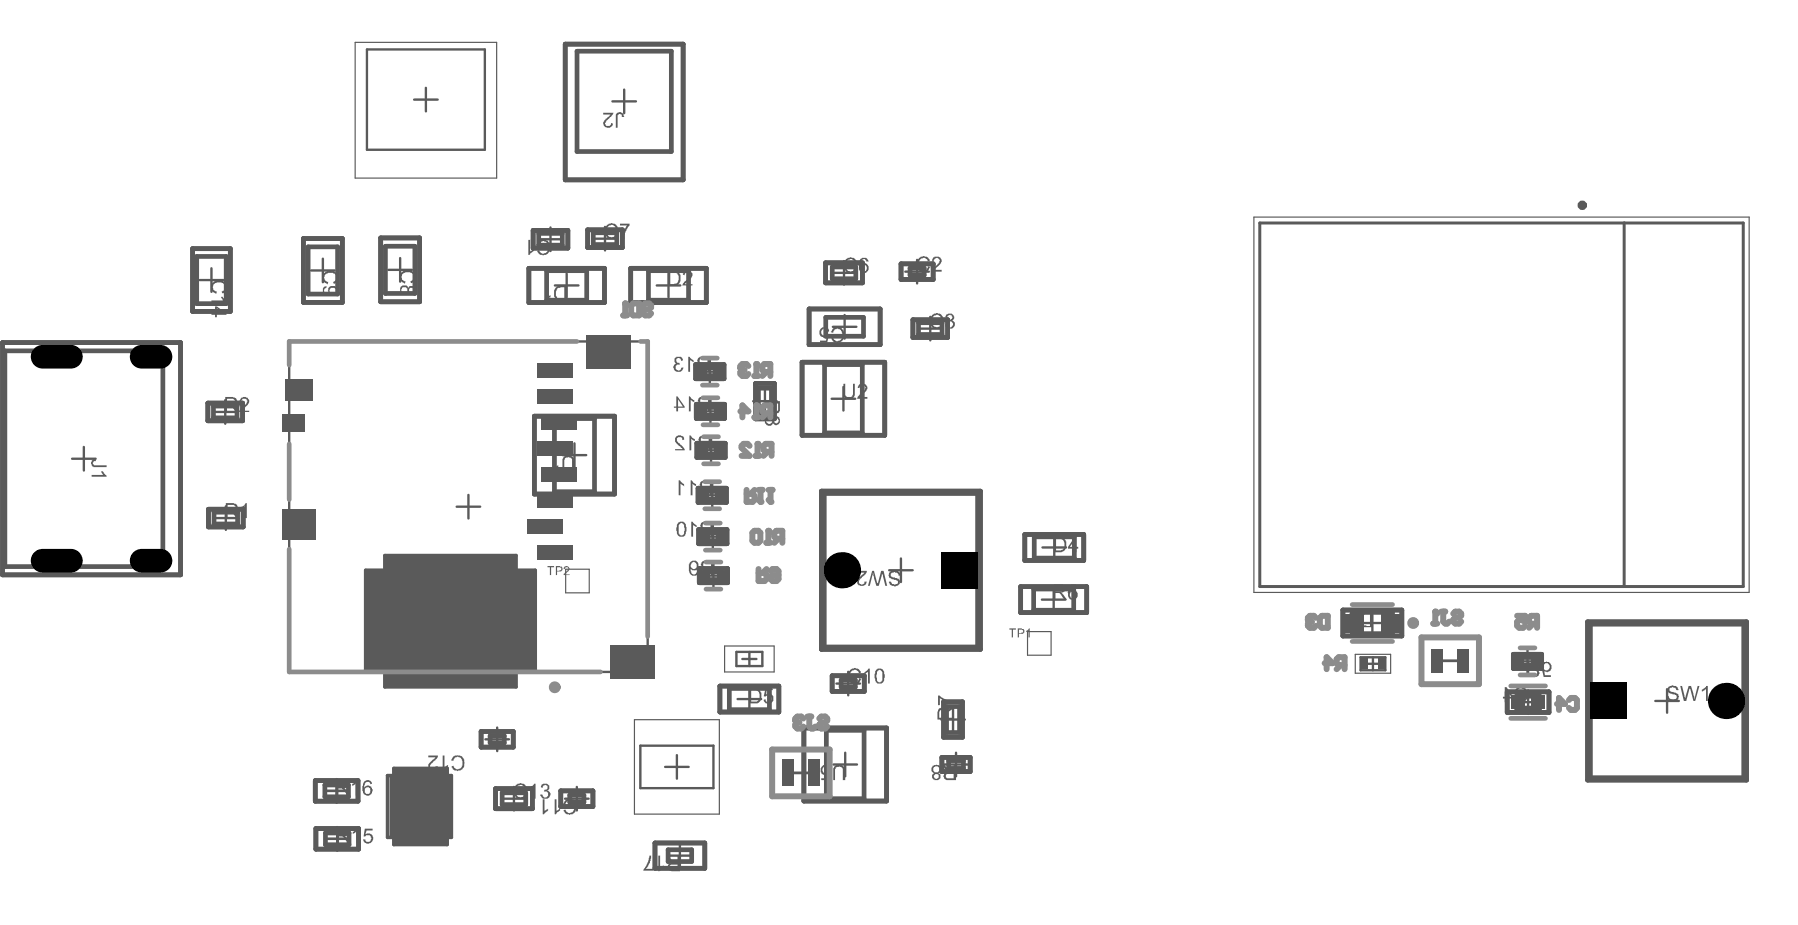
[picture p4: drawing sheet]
<svg xmlns="http://www.w3.org/2000/svg" width="254mm" height="131mm" viewBox="0 0 254 131" stroke-linecap="round" stroke-linejoin="round" font-family="sans-serif">
<g fill="none" stroke="#5a5a5a" stroke-width=".33">
<path d="M40.8 48.2h50.6v46.6h-50.6zM98.5 52.4h3.3M98.6 58h3.3M100.1 50.8v3.3M100.2 56.4v3.3M64.4 71.5h3.3M66.1 69.8v3.4M98.6 63.5h3.4M98.8 69.9h3.3M98.9 75.7h3.3M100.3 61.9v3.3M100.5 68.2v3.4"/>
<path d="M100.6 74.1v3.3M100.6 79.6v3.3M99 81.2h3.3M191.9 87.9h3.4M191.9 92.8h3.5v1.8h-3.5zM192.8 93.7h1.8M193.6 86.2v3.4M193.7 92.8v1.8M213.8 93.3h3.4M213.9 99.1h3.3M215.5 91.7v3.3M215.6 97.4v3.3"/>
</g>
<g fill="none" stroke="#5a5a5a" stroke-width=".66">
<path d="M98.1 51.4h4v2h-4zM98.2 57h4v2h-4zM99.1 51.9h2.1v1.1h-2.1zM99.2 57.5h2.1v1.1h-2.1zM98.3 62.5h4v2h-4zM98.5 68.9h4v2h-4zM98.6 74.7h4v2h-4zM99.3 63h2.1v1.1h-2.1zM99.4 69.3h2.1v1.1h-2.1zM99.5 75.2h2.1v1.1h-2.1zM98.6 80.2h4v2h-4zM99.6 80.7h2.1v1.1h-2.1z"/>
<path d="M189.4 86.1h8.4v3.6h-8.4zM190.8 86.4h5.6v3h-5.6zM212.6 97.6h5.9v2.9h-5.9zM213.5 92.3h4v2h-4zM213.9 98.2h3.3v1.7h-3.3zM214.4 92.8h2.1v1.1h-2.1z"/>
</g>
<path d="M191.2 92.3h5v2.7h-5z" fill="none" stroke="#5a5a5a" stroke-width=".17"/>
<g fill="#5a5a5a">
<path d="M97.2 55.9h.1l.2 .4 .3 .1h.1v.4l-.5-.4v1.6h-.2z"/>
<path d="M97.5 73.6h.2l.2 .4 .4 .1v.3h-.1l-.4-.4v1.7h-.3z"/>
<path d="M97.4 67.8h.2l.2 .3 .4 .2v.3l-.5-.3v1.6h-.3z"/>
<path d="M95.7 67.8h.2l.4 .4 .2 .1v.3l-.5-.3v1.6h-.3z"/>
<path d="M97.3 61.4l.2 .1 .1 .3 .4 .1v.4l-.5-.4v1.6h-.2z"/>
<path d="M95.5 61.5l.2-.1h.4v.1a.37 .37 0 0 1 .4 .1 .37 .37 0 0 1 0 .4h.1l-.3 .1a.38 .38 0 0 0-.5-.4 .38 .38 0 0 0-.2 .6l.1 .2a1.89 1.89 0 0 1 .9 1h-1.4v-.1h1.1l-.3-.4a1.11 1.11 0 0 1-.8-1.2z"/>
<path d="M97.1 50.3h.2l.2 .4 .4 .2v.2h-.1l-.5-.3v1.7h-.2z"/>
<path d="M95.4 50.3h.3a.34 .34 0 0 1 .6 .3v.3h-.2a.37 .37 0 0 0-.1-.3 .37 .37 0 0 0-.4-.1v.1a.31 .31 0 0 0-.2 .4 .31 .31 0 0 0 .3 .2l.2 .2a.43 .43 0 0 0-.6 .3 .43 .43 0 0 0 .4 .6 .43 .43 0 0 0 .5-.4h.2a.74 .74 0 0 1-.6 .6 .74 .74 0 0 1-.7-.4v-.1a.59 .59 0 0 1 .3-.7 .47 .47 0 0 1-.3-.4 .47 .47 0 0 1 .3-.5z"/>
<path d="M190.5 86.5a.68 .68 0 0 1 1 .5h-.3v-.1a.39 .39 0 0 0-.4-.3 .39 .39 0 0 0-.3 .4l.1 .2 .4 .1v.3v-.1h-.2a.45 .45 0 0 0-.4 .6 .45 .45 0 0 0 .7 .2l.1-.4 .3 .2a.68 .68 0 0 1-1 .4 .68 .68 0 0 1-.2-1l.3-.1-.2-.2a.38 .38 0 0 1-.2-.3 .38 .38 0 0 1 .3-.3z"/>
<path d="M214 97.1l.1-.1a1 1 0 0 1 1.4 .6 1.22 1.22 0 0 1-.4 1.4h-.1a.83 .83 0 0 1-1.3-.5l-.1-.1 .4-.1a.44 .44 0 0 0 .4 .5 .66 .66 0 0 0 .8-.7v-.1a.71 .71 0 0 0-.2-.7 .71 .71 0 0 0-.8-.1l-.2 .4h-.3v-.2z"/>
<path d="M217.7 93.5l.2-.1a.75 .75 0 0 1 .9 .4 .75 .75 0 0 1-.3 1l-.3 .1-.3-.2v.6h.9v.2h-1l-.3-1.1 .3-.1a.46 .46 0 0 0 .7 .2 .46 .46 0 0 0-.1-.7 .37 .37 0 0 0-.4-.2 .37 .37 0 0 0-.2 .4h-.3v-.2z"/>
<path d="M77.2 79.9h1v.1h-.5v1.1h-.1v-1.1h-.4z"/>
<path d="M79.6 80h.1a.4 .4 0 0 1 .5 0 .4 .4 0 0 1 .1 .5l-.6 .6h.7h-.9v-.1l.4-.4a.25 .25 0 0 0 .3-.3 .25 .25 0 0 0-.3-.2 .25 .25 0 0 0-.2 .2h-.2z"/>
<path d="M142.4 88.7h.9v.1h-.4v1.1h-.2v-1.1h-.3z"/>
<path d="M144.8 89l.5-.3v1.2h-.2v-.9l-.3 .2z"/>
<path d="M98.9 56.3l1-.1v.7h-.6a.37 .37 0 0 1-.5-.1 .37 .37 0 0 1 .1-.5zM98.6 56.1a.65 .65 0 0 0 .4 1l-.1 .1-.6 .8h.3l.8-.9h.5v.9h.3v-2.1h-1.2z"/>
<path d="M95.7 56.4l.6 1h-.6zM95.4 55.9v1.5h-.3v.1h.3v.5h.3v-.5h.9v-.1l-1-1.5z"/>
<path d="M99.3 73.9h.9v.6h-.7a.45 .45 0 0 1-.4-.5zM99 73.7l-.1 .3a.51 .51 0 0 0 0 .5 .51 .51 0 0 0 .5 .2l-.8 1h.4l.6-.9h.6v.9h.4v-2.1h-1.4z"/>
<path d="M95.9 73.9h.1a.39 .39 0 0 1 .4 .1 .39 .39 0 0 1 .1 .4l.1 .1-.1 .5a.4 .4 0 0 1-.2 .5 .4 .4 0 0 1-.5-.1l-.1-.1v-1.2zM95.7 73.7l-.1 .2a1.72 1.72 0 0 0 .1 1.7 .62 .62 0 0 0 .8 .1 .62 .62 0 0 0 .3-.6 1.24 1.24 0 0 0-.3-1.4l-.1-.1z"/>
<path d="M99.1 68.1l1-.1v.7h-.6a.37 .37 0 0 1-.4-.1 .37 .37 0 0 1 0-.5zM98.9 67.9a.65 .65 0 0 0 .4 1.1h-.2l-.6 .9h.4l.7-.9h.5v.9h.4v-2.1h-1.2z"/>
<path d="M99.4 79.4h.9v.6h-.8a.45 .45 0 0 1-.3-.5zM99.1 79.2l-.1 .3a.51 .51 0 0 0 0 .5 .51 .51 0 0 0 .5 .2l-.8 1h.3l.7-.9h.6v.9h.3v-2.1h-1.3z"/>
<path d="M97.6 79.4h.1a.46 .46 0 0 1 .6 .1 .46 .46 0 0 1-.1 .6 .45 .45 0 0 1-.7 0 .45 .45 0 0 1 .1-.6zM97.5 79.2a1.41 1.41 0 0 0-.3 1.4l.1 .2a.69 .69 0 0 0 1.1 .2l.1-.3h-.2a.38 .38 0 0 1-.4 .4 .38 .38 0 0 1-.4-.5h-.1v-.4l.2 .3a.7 .7 0 0 0 .7-.2 .7 .7 0 0 0 .2-.7l-.3-.5z"/>
<path d="M99 61.8l1-.1v.7h-.6a.37 .37 0 0 1-.5-.1 .37 .37 0 0 1 .1-.5zM98.7 61.6a.65 .65 0 0 0 .4 1l-.1 .1-.6 .8h.3l.8-.9h.5v.9h.3v-2.1h-1.2z"/>
<path d="M98.8 50.6l1-.1v.8h-.8v-.1a.33 .33 0 0 1-.3-.2 .33 .33 0 0 1 .1-.4zM98.7 50.3l-.1 .1a.55 .55 0 0 0 0 1h.4v.1l-.4 .3-.4 .7h.3l.7-1h.6v1h.3v-2.2z"/>
<path d="M192.2 86.8l.4-.2h.7v1.7h-.5a.62 .62 0 0 1-.7-.8v-.3l.1-.2zM192.2 86.6h-.1a1.38 1.38 0 0 0-.1 1.6l.3 .3h1.3v-2.1h-1z"/>
<path d="M212.5 97.4l.7 .9h-.7zM212.3 97v1.3h-.3v.3h.3v.5h.2v-.5h1v-.3l-1-1.3z"/>
<path d="M215.7 94.6h.7a.35 .35 0 0 1 .5 .3 .35 .35 0 0 1-.5 .4h-.7zM215.5 93.4v2.1h.9a.62 .62 0 0 0 .8-.6h-.1l-.1-.4-.4-.1v-.1l.2-.1 .5-.8h-.3l-.7 .9h-.6v-.9z"/>
<path d="M78.6 80v.6h.3v-.1a.22 .22 0 0 0 .3-.2 .22 .22 0 0 0-.3-.3zM78.4 79.9h.6v.1a.31 .31 0 0 1 .3 .2 .31 .31 0 0 1-.1 .4h-.6v.5h-.2z"/>
<path d="M143.7 88.8v.6h.4v-.1a.22 .22 0 0 0 .2-.2 .22 .22 0 0 0-.2-.3zM143.6 88.7h.6v.1a.31 .31 0 0 1 .3 .2 .31 .31 0 0 1-.2 .4h-.6v.5h-.1z"/>
</g>
<g fill="none" stroke="#5a5a5a" stroke-width=".33">
<path d="M86.4 14.3h3.3M88.1 12.6v3.4M28.2 39.5h3.3M29.8 37.9v3.3M43.9 38.2h3.3M45.5 36.5v3.3M54.8 38.1h3.3M56.4 36.4v3.3M76 33.8h3.3M77.7 32.1v3.3M79.9 38.6v3.3M83.7 33.7h3.3"/>
<path d="M85.4 32v3.3M94.3 38.6v3.3M117.4 38.5h3.3M119.1 36.8v3.4M127.7 38.3h3.3M129.4 36.7v3.3M30.1 58.1h3.3M31.8 56.5v3.3M78.3 40.3h3.3M92.6 40.3h3.4M106.2 56.6h3.4M107.9 54.9v3.4"/>
<path d="M117.3 56.3h3.3M117.5 46.1h3.3M119 54.6v3.3M119.2 44.5v3.3M129.6 46.4h3.3M131.2 44.7v3.3M10.2 64.7h3.3M11.8 63.1v3.3M30.2 73.1h3.3M31.9 71.4v3.4M79.4 64.2h3.3M81 62.6v3.3"/>
<path d="M127.1 78.8v3.3M147.1 77.3h3.3M148.7 75.6v3.3M104.1 98.6h3.3M105.7 97v3.3M118 96.5h3.3M119.7 94.8v3.3M125.4 80.5h3.4M134.4 99.9v3.3M147 84.6h3.3M148.6 82.9v3.4M233.5 98.9h3.3"/>
<path d="M235.2 97.2v3.4M45.8 111.6h3.4M45.9 118.4h3.3M47.5 109.9v3.4M47.6 116.7v3.3M68.5 104.3h3.3M70.1 102.7v3.3M70.8 112.7h3.4M72.5 111v3.4M79.7 112.7h3.3M81.4 111v3.4M95.9 119.1v3.3"/>
<path d="M117.6 107.9h3.3M119.2 106.2v3.3M132.8 101.5h3.3M133.2 107.9h3.3M134.9 106.2v3.3M94.3 120.7h3.3"/>
</g>
<g fill="#5a5a5a">
<path d="M55.6 108.4h7.5v1h.6v8.8h-.6v1h-7.5v-1h-.6v-8.8h.6z"/>
<path d="M51.5 80.5h2.7v-2.1h18.5v2.1h2.7v14.3h-2.7v2.1h-18.5v-2.1h-2.7z"/>
</g>
<g fill="none" stroke="#5a5a5a" stroke-width=".66">
<path d="M79.7 6.2h16.7v19.2h-16.7zM81.4 7.2h13.3v14.2h-13.3zM27.2 35.1h5.3v8.8h-5.3zM27.8 36.2h4.1v6.6h-4.1zM42.8 33.7h5.5v9h-5.5zM43.5 34.8h4.1v6.7h-4.1zM53.7 33.6h5.5v9h-5.5zM54.4 34.7h4.1v6.7h-4.1zM74.6 37.9h10.7v4.8h-10.7zM75.2 32.5h4.9v2.5h-4.9zM76 32.9h3.3v1.7h-3.3zM77.1 38.2h5.7v4.2h-5.7z"/>
<path d="M82.9 32.4h4.9v2.5h-4.9zM83.7 32.8h3.3v1.7h-3.3zM89 37.9h10.6v4.8h-10.6zM91.5 38.2h5.6v4.2h-5.6zM116.5 37.1h5.2v2.8h-5.2zM117.4 37.7h3.3v1.6h-3.3zM127.1 37.2h4.5v2.2h-4.5zM128.4 37.8h2v1h-2zM.4 48.3h25.1v32.8h-25.1zM.7 49.5h22.3v30.5h-22.3zM29.3 56.9h4.9v2.5h-4.9zM30.1 57.3h3.3v1.7h-3.3z"/>
<path d="M75.4 58.7h11.3v11h-11.3zM78.2 59.1h5.7v10.3h-5.7zM106.6 54.1h2.6v5h-2.6zM107 54.8h1.8v3.6h-1.8zM113.2 51.1h11.6v10.3h-11.6zM114.1 43.6h10.1v5h-10.1zM116.3 51.4h5.3v9.7h-5.3zM116.5 44.8h5.3v2.7h-5.3zM128.8 45.1h4.9v2.5h-4.9zM129.6 45.5h3.3v1.7h-3.3zM29.4 71.9h4.9v2.5h-4.9zM30.2 72.3h3.3v1.6h-3.3z"/>
<path d="M115.9 69.3h22.4v22.3h-22.4zM116.3 69.6h21.6v21.7h-21.6zM144.6 75.4h8.3v3.7h-8.3zM145.9 75.8h5.7v3h-5.7zM101.6 96.8h8.3v3.7h-8.3zM102.9 97.1h5.6v3h-5.6zM117.4 95.4h4.5v2.2h-4.5zM118.7 96h2v1h-2zM133.1 99h2.7v5h-2.7zM133.5 99.7h1.9v3.7h-1.9zM144 82.8h9.3v3.6h-9.3zM145.8 83.1h5.7v3h-5.7z"/>
<path d="M224 87.7h22.4v22.4h-22.4zM224.4 88.1h21.6v21.6h-21.6zM44.5 110.2h6v2.9h-6zM44.6 116.9h6v2.9h-6zM45.8 110.8h3.4v1.6h-3.4zM45.9 117.5h3.3v1.7h-3.3zM67.9 103.2h4.5v2.2h-4.5zM69.1 103.8h2v1h-2zM69.9 111.3h5.2v2.8h-5.2zM70.8 111.9h3.4v1.6h-3.4zM79.1 111.6h4.5v2.2h-4.5zM80.4 112.2h2v1h-2z"/>
<path d="M92.4 119h7v3.5h-7zM94.3 119.9h3.3v1.7h-3.3zM113.4 102.7h11.7v10.3h-11.7zM116.6 103.1h5.3v9.6h-5.3zM132.9 106.9h4v2h-4zM133.8 107.3h2.1v1.1h-2.1z"/>
<circle cx="223.2" cy="29" r=".33"/>
</g>
<path d="M50.1 6h20v19.1h-20zM176.9 30.6h69.9v53h-69.9zM79.8 80.3h3.3v3.4h-3.3zM102.2 91.2h7v3.6h-7zM145 89.1h3.3v3.4h-3.3zM89.5 101.6h12v13.3h-12z" fill="none" stroke="#5a5a5a" stroke-width=".17"/>
<path d="M51.8 7h16.6v14.1h-16.6zM58.4 14.1h3.3M60.1 12.4v3.3M103.9 92h3.6v2h-3.6zM104.7 93h2M105.7 92v2M90.3 105.2h10.3v6h-10.3zM93.8 108.2h3.4M95.5 106.6v3.3" fill="none" stroke="#5a5a5a" stroke-width=".33"/>
<path d="M51.6 80.5h2.7v-2.1h18.5v2.1h2.7v14.3h-2.7v2.1h-18.5v-2.1h-2.7zM55.6 108.4h7.5v1h.6v8.8h-.6v1h-7.5v-1h-.9v-8.8h.9z" fill="none" stroke="#5a5a5a" stroke-width=".51"/>
<path d="M177.7 31.5h68.2v51.3h-68.2zM229.1 31.5v51.3" fill="none" stroke="#5a5a5a" stroke-width=".42"/>
<g fill="none" stroke="#5a5a5a" stroke-width=".14">
<path d="M55.1 79.2h16.9v16.9h-16.9zM55.1 91.6h-.6v3.1h.6M55.1 80.6h-.6v3.1h.6M62.5 96.1a1.01 1.01 0 0 1 1-1 1.01 1.01 0 0 1 1.1 1M72 91.6h.6v3.1h-.6M72 80.6h.6v3.1h-.6M55.8 112.8a1.02 1.02 0 0 1 1 1 1.02 1.02 0 0 1-1 1M55.8 110.3h7v7h-7z"/>
<circle cx="56.8" cy="116" r=".25"/>
</g>
<path d="M68.2 92.9l2.8 2.8M68.2 94.3h2.8M69.6 92.9v2.8M71 92.9l-2.8 2.8" fill="none" stroke="#5a5a5a" stroke-width=".25"/>
<g fill="#5a5a5a">
<path d="M92.9 120.7h.2v1.7l.5-.3v.3l-.4 .2-.2 .3h-.1z"/>
<path d="M91.6 120.7h.3l-.1 .8h-.1v.3l-.2 .1-.1 .4-.3 .3h1.1v.3h-1.4v-.2l.6-1z"/>
<path d="M119 54.2h.2v1.1a.57 .57 0 0 0 .3 .7 .57 .57 0 0 0 .7-.1l.1-.2v-1.5h.3v1.1a.83 .83 0 0 1-1.1 1 .59 .59 0 0 1-.5-.9z"/>
<path d="M121.2 54.2a.89 .89 0 0 1 1.2 .4v.1a1.57 1.57 0 0 1-.9 1.1l-.2 .2h1.1v.3h-1.5l.1-.4 .9-.9a.39 .39 0 0 0 .1-.6 .39 .39 0 0 0-.6 0l-.1 .2v.1h-.3z"/>
<path d="M76.9 40.3h.3v1.7l.5-.4v.4l-.5 .1-.1 .4h-.2z"/>
<path d="M117.8 108.1h.1a.97 .97 0 0 1 1.3 .3v1.7h-.3v-1.2a.57 .57 0 0 0-.2-.7 .57 .57 0 0 0-.7 .1l-.2 .3v1.5h-.3v-1.7z"/>
<path d="M116.1 108h.1a.72 .72 0 0 1 .9 .4v.2h-.2a.42 .42 0 0 0-.5-.5 .42 .42 0 0 0-.4 .5 .46 .46 0 0 0 .3 .5 .46 .46 0 0 0 .6-.2l.2 .1-.2 1.1h-1v-.3h.8l.1-.6-.1 .1a.67 .67 0 0 1-.9-.7v-.2z"/>
<path d="M125.6 80.6h.3a.92 .92 0 0 1 1.1 .3l.1 .3h-.3a.37 .37 0 0 0-.2-.3 .37 .37 0 0 0-.3-.1v-.1h-.2v.1a.34 .34 0 0 0-.4 .3 .34 .34 0 0 0 .3 .4l.5 .1a.58 .58 0 0 1 .3 .9l-.1 .1a.62 .62 0 0 1-.8 .1l-.4-.3-.1-.3h.3l.1 .3 .4 .1h.1v-.1a.26 .26 0 0 0 .4-.2 .26 .26 0 0 0-.3-.3v-.1l-.6-.1-.4-.2-.1-.4z"/>
<path d="M123 80.6h.3l.5 1.8 .5-1.8h.3l.6 2.1h-.3l-.4-1.9-.5 1.9h-.4l-.5-1.9v.3l-.4 1.6h-.3z"/>
<path d="M120.9 80.6h1.4v.2l-.2 .3-.5 .3-.2 .3a.45 .45 0 0 0-.2 .5 .45 .45 0 0 0 .5 .3l.2-.2v-.2h.4a.68 .68 0 0 1-1 .5 .45 .45 0 0 1-.3-.8v-.1l.9-.9h-1z"/>
<path d="M131.5 44.4h.1a.82 .82 0 0 1 1.2 0l.2 .3v.1l-.2 .1-.1-.1a.57 .57 0 0 0-.8-.3 .93 .93 0 0 0-.2 1.4 .66 .66 0 0 0 1.1-.2v-.1l.3 .1-.2 .3a1 1 0 0 1-1.2 .3l-.1-.1a1.4 1.4 0 0 1-.1-1.8z"/>
<path d="M133.5 44.3h.3a.61 .61 0 0 1 .6 .1 .61 .61 0 0 1 .1 .7l-.2 .1a.61 .61 0 0 1 .4 .7 .61 .61 0 0 1-.7 .5h-.1a.32 .32 0 0 1-.5-.4h-.1v-.2h.3a.42 .42 0 0 0 .4 .4 .42 .42 0 0 0 .4-.4 .46 .46 0 0 0-.5-.4v-.3a.43 .43 0 0 0 .5-.4l-.2-.2a.43 .43 0 0 0-.6 .3h-.3z"/>
<path d="M79.6 64.4h.1a.97 .97 0 0 1 1.3 .3v1.7h-.3v-1.2a.57 .57 0 0 0-.2-.6 .57 .57 0 0 0-.7 0l-.2 .3v1.5h-.2v-1.7z"/>
<path d="M78 64.3h.3v1.7l.5-.3v.2l-.4 .2-.2 .3h-.2z"/>
<path d="M13.1 64.8l.4-.1v.4a.34 .34 0 0 0-.4 .4l.2 .2h1.7v.2h-1.5a.55 .55 0 0 1-.6-.3 .55 .55 0 0 1 .1-.6z"/>
<path d="M12.9 67h1.6l-.2-.3v-.2h.2l.1 .3 .4 .3v.2h-2.1z"/>
<path d="M34.1 56.1a.67 .67 0 0 1 .9 .2 .67 .67 0 0 1-.1 .9l-.5 .3-.3 .5h1.1v.1h-1.5l.4-.6a1.7 1.7 0 0 0 .8-1h-.1a.39 .39 0 0 0-.6-.2l-.1 .4-.3-.1v-.2z"/>
<path d="M30 39.9h.1a.6 .6 0 0 1 .7-.3l.1-.1v.1a.96 .96 0 0 1 1 .7 .96 .96 0 0 1-.4 1.1h-.1l-.1-.3 .1-.1a.57 .57 0 0 0 .3-.7 .92 .92 0 0 0-1.4-.3 .66 .66 0 0 0 .2 1.1h.1l-.1 .4-.3-.2a1.01 1.01 0 0 1-.3-1.3z"/>
<path d="M29.8 42.4h1.7l-.3-.4v-.1h.2l.2 .3 .3 .3v.1h-2.1z"/>
<path d="M34.1 71.5l.4-.2 .1-.3h.2v2.1h-.2v-1.6l-.5 .3z"/>
<path d="M64 106.7l.6-.2v.1a.78 .78 0 0 1 .9 .9l.1 .2h-.1a.9 .9 0 0 1-.8 1l-.1 .1-.3-.1a.43 .43 0 0 1-.5-.4h-.1v-.2h.3l.1 .1a.57 .57 0 0 0 .7 .3 .93 .93 0 0 0 .3-1.4v-.1a.66 .66 0 0 0-1.1 .3v.1l-.4-.1z"/>
<path d="M62.4 106.6h.3v1.7l.5-.3v.2l-.3 .2-.3 .3h-.2z"/>
<path d="M60.4 106.6h1.4v.3l-.2 .2-.5 .4-.1 .1a.47 .47 0 0 0-.3 .6 .47 .47 0 0 0 .5 .4l.2-.2v-.3h.4l-.1 .1a.32 .32 0 0 1-.3 .4l-.1 .1a.67 .67 0 0 1-.9-.4 .67 .67 0 0 1 .4-.8l.6-.6h-1z"/>
<path d="M119.9 94.5h.1a.82 .82 0 0 1 1.2 0l.2 .3v.1l-.2 .1-.1-.1a.57 .57 0 0 0-.8-.3 .93 .93 0 0 0-.2 1.4 .66 .66 0 0 0 1.1-.2v-.1l.3 .1-.2 .3a1 1 0 0 1-1.2 .3l-.1-.1a1.4 1.4 0 0 1-.1-1.8z"/>
<path d="M121.9 94.9l.4-.2 .2-.4h.2v2.2h-.3v-1.7l-.4 .3h-.1z"/>
<path d="M49.8 117.4l.4-.2 .2-.4h.1v2.2h-.2v-1.6l-.5 .3z"/>
<path d="M51.5 116.9h1.1v.3h-.9l-.2 .5a.81 .81 0 0 1 1.1 .2 .84 .84 0 0 1-.5 1.1h-.4a.59 .59 0 0 1-.5-.5h.3a.38 .38 0 0 0 .4 .3 .38 .38 0 0 0 .4-.3l.1-.1v-.2h-.1a.42 .42 0 0 0-.3-.3 .42 .42 0 0 0-.5 .1h-.2z"/>
<path d="M49.7 110.6l.4-.2 .2-.3h.1v2.1h-.2v-1.6l-.5 .3z"/>
<path d="M72.8 110.8a.82 .82 0 0 1 1.2 0l.3 .2v.2l-.3 .1-.1-.2a.57 .57 0 0 0-.7-.3 .93 .93 0 0 0-.3 1.4v.1a.66 .66 0 0 0 1.1-.3v-.1l.4 .1-.2 .4a1 1 0 0 1-1.3 .2 1.22 1.22 0 0 1-.4-1.3z"/>
<path d="M74.8 111.1l.3-.2 .3-.3h.1v2.1h-.2v-1.7l-.4 .4h-.1z"/>
<path d="M76.5 110.7a.61 .61 0 0 1 .6-.1 .61 .61 0 0 1 .4 .5v.3l-.3 .2a.56 .56 0 0 1 .5 .6 .56 .56 0 0 1-.6 .5h-.1a.39 .39 0 0 1-.6-.2l-.2-.2v-.2l.4 .1a.41 .41 0 0 0 .5 .3 .41 .41 0 0 0 .2-.6h-.1a.38 .38 0 0 0-.5-.2l.1-.3a.35 .35 0 0 0 .4-.3 .35 .35 0 0 0-.4-.3h-.2v.4l-.3-.1z"/>
<path d="M79.8 112.9l.6-.2v.1a.86 .86 0 0 1 .9 .8 1.48 1.48 0 0 1-.5 1.3h-.2a.78 .78 0 0 1-1-.4h-.1v-.2l.3-.1v.1a.61 .61 0 0 0 .6 .4 .61 .61 0 0 0 .6-.5 .85 .85 0 0 0-.7-1.2h-.2a.45 .45 0 0 0-.3 .6l-.4-.1z"/>
<path d="M78.3 112.8h.2v1.7l.5-.4v.3l-.3 .2-.3 .3h-.1z"/>
<path d="M76.6 112.8h.2v1.7l.5-.4v.3l-.4 .2-.2 .3h-.1z"/>
<path d="M108.1 58.8l.4-.1v.3a.42 .42 0 0 0-.4 .4 .42 .42 0 0 0 .4 .4 .46 .46 0 0 0 .4-.6h.3a.44 .44 0 0 0 .4 .5l.2-.1a.43 .43 0 0 0-.4-.6l.2-.3a.65 .65 0 0 1 .4 .6 .65 .65 0 0 1-.3 .6 .39 .39 0 0 1-.6-.2 .61 .61 0 0 1-.7 .4 .61 .61 0 0 1-.5-.7v-.3z"/>
<path d="M76.1 33.9l.5-.1a.78 .78 0 0 1 1 1l.1 .1h-.1a.9 .9 0 0 1-.8 1.1h-.2h-.2a.45 .45 0 0 1-.5-.4l-.1-.2 .3-.1v.2a.57 .57 0 0 0 .8 .2 .93 .93 0 0 0 .3-1.3v-.1a.66 .66 0 0 0-1.1 .2v.1l-.4-.1z"/>
<path d="M74.5 33.8h.3v1.7l.5-.3v.3l-.3 .1-.3 .4h-.2z"/>
<path d="M85.6 31.7h.1a.82 .82 0 0 1 1.2 0l.2 .3v.2h-.2l-.1-.1a.57 .57 0 0 0-.8-.3 .93 .93 0 0 0-.2 1.4v.1a.66 .66 0 0 0 1.1-.3v-.1l.3 .1-.2 .3a1 1 0 0 1-1.2 .3l-.1-.1a1.4 1.4 0 0 1-.1-1.8z"/>
<path d="M87.5 31.6h1.3v.2l-.6 .9-.1 .5v.5h-.4l.1-.6h.1v-.3h.1l.1-.6 .4-.4h-1z"/>
<path d="M96.6 38.2h.1a.67 .67 0 0 1 .8 .3 .67 .67 0 0 1-.1 .8l-.7 .6v.2h1v.2h-1.4l.3-.6a1.7 1.7 0 0 0 .8-1h-.1a.39 .39 0 0 0-.5-.3l-.2 .4h-.3v-.2z"/>
<path d="M119.3 36.6h.1a.82 .82 0 0 1 1.2 0l.2 .2v.2l-.2 .1-.1-.2a.57 .57 0 0 0-.8-.3 .93 .93 0 0 0-.2 1.4v.1a.66 .66 0 0 0 1.1-.3v-.1l.3 .1-.1 .4a1 1 0 0 1-1.3 .2l-.1-.1a1.4 1.4 0 0 1-.1-1.7z"/>
<path d="M117.5 46.3l.6-.2v.1a.78 .78 0 0 1 1 .9l.1 .2h-.1a.9 .9 0 0 1-.8 1l-.2 .1-.2-.1a.43 .43 0 0 1-.5-.4h-.1v-.2l.2-.1 .1 .2a.57 .57 0 0 0 .8 .3 .93 .93 0 0 0 .2-1.4v-.1a.66 .66 0 0 0-1.1 .3v.1l-.3-.1z"/>
<path d="M115.9 46.2h.1a.69 .69 0 0 1 1 .5v.1h-.3a.42 .42 0 0 0-.4-.4 .42 .42 0 0 0-.4 .4 .46 .46 0 0 0 .2 .5 .46 .46 0 0 0 .6-.2l.3 .1-.3 1.1h-1v-.2h.8l.1-.6-.1 .1a.67 .67 0 0 1-.9-.7v-.3z"/>
<path d="M235.4 96.9h.1a.62 .62 0 0 1 .8-.1 .59 .59 0 0 1 .5 .6h-.3l-.1-.3-.4-.1h-.1v.1a.26 .26 0 0 0-.4 .2 .26 .26 0 0 0 .3 .3h.3v.1l.6 .2 .1 .2a.73 .73 0 0 1-.3 .7 .73 .73 0 0 1-.7 .1h-.3l-.1-.2a.34 .34 0 0 1-.2-.5h.2a.37 .37 0 0 0 .2 .4 .37 .37 0 0 0 .3 .1 .41 .41 0 0 0 .5-.1 .41 .41 0 0 0 .1-.4l-.2-.2-.6-.1a.6 .6 0 0 1-.3-1z"/>
<path d="M237 96.8h.3l.4 1.9 .5-1.9h.4l.5 1.9v-.4l.4-1.5h.2l-.6 2.1h-.2l-.5-1.8-.5 1.8h-.4z"/>
<path d="M240.1 97.3l.6-.3v-.2h.2v2.1h-.2v-1.7l-.5 .4h-.1z"/>
<path d="M108 97.1h1v.3h-.8l-.1 .6a.65 .65 0 0 1 1 .4 .7 .7 0 0 1-.5 .9 .7 .7 0 0 1-.9-.6h.3a.39 .39 0 0 0 .2 .4 .39 .39 0 0 0 .5-.1l.1-.1a.51 .51 0 0 0-.1-.7 .51 .51 0 0 0-.7 0v.1l-.3-.1z"/>
<path d="M132.3 98.2h.3a2.4 2.4 0 0 0 1.8 .7v.4l-.4-.1a2.36 2.36 0 0 1-1.4-.7v1h-.3z"/>
<path d="M45.7 38.5h.1a.6 .6 0 0 1 .7-.3h.1a.96 .96 0 0 1 1.1 .7 .96 .96 0 0 1-.5 1.1h-.1l-.1-.2 .2-.1a.57 .57 0 0 0 .2-.8 .92 .92 0 0 0-1.3-.2h-.1a.66 .66 0 0 0 .2 1.1h.1l-.1 .3-.3-.2a1.01 1.01 0 0 1-.3-1.2z"/>
<path d="M56.6 38.4h.1a.6 .6 0 0 1 .7-.2l.1-.1v.1a.96 .96 0 0 1 1.1 .6 .96 .96 0 0 1-.5 1.1h-.1l-.1-.2 .2-.1a.57 .57 0 0 0 .2-.8 .92 .92 0 0 0-1.3-.2h-.1a.66 .66 0 0 0 .2 1.1h.1l-.1 .3-.3-.1a1.01 1.01 0 0 1-.3-1.3z"/>
<path d="M87 15.9l.3-.1a.72 .72 0 0 1 .8 .7h-.4a.32 .32 0 0 0-.3-.4 .32 .32 0 0 0-.3 .4v1.5h-.2v-1.8z"/>
<path d="M85.1 15.9h1.4l-.2 .5-.8 .6v.2a.36 .36 0 0 0 0 .5 .36 .36 0 0 0 .5 0l.2-.1v-.2h.2a.64 .64 0 0 1-.4 .6 .64 .64 0 0 1-.7-.2 .51 .51 0 0 1 0-.8l.1-.2 .8-.6h-1.1z"/>
<path d="M129.6 36.4h.1a.82 .82 0 0 1 1.2 0l.3 .2v.2l-.3 .1-.1-.2a.57 .57 0 0 0-.7-.2 .93 .93 0 0 0-.3 1.3v.1a.66 .66 0 0 0 1.1-.2v-.1l.3 .1-.1 .3a1 1 0 0 1-1.3 .2h-.1a1.4 1.4 0 0 1-.1-1.8z"/>
<path d="M131.7 36.3a.89 .89 0 0 1 1.1 .3v.1a1.57 1.57 0 0 1-.8 1.1l-.3 .3h1.1v.2h-1.4l.1-.3 .9-.9a.39 .39 0 0 0 .1-.6 .39 .39 0 0 0-.6 0l-.2 .1v.2h-.2z"/>
<path d="M94.6 122a.36 .36 0 0 0-.1 .4 .36 .36 0 0 0 .3 .3h.8v-.7zM94 120.7h.3l.8 1.1h.5v-1.1h.3v2.2h-1a.63 .63 0 0 1-.7-.8l.2-.3h.3l-.1-.1z"/>
<path d="M78.6 40.7v.1a1.05 1.05 0 0 0 .2 1.3l.8 .1v-1.7h-.5zM78.5 40.4h.6v-.1h.8v2.2h-.8a1.06 1.06 0 0 1-.8-1.6z"/>
<path d="M133.6 109.2a.32 .32 0 0 0-.1 .4 .32 .32 0 0 0 .4 .2h.6v-.6zM132.9 108h.4l.6 .9h.6v-.9h.4v2.1h-1a.62 .62 0 0 1-.8-.7h.1l.1-.3 .4-.1v-.1l-.3-.2z"/>
<path d="M131.7 109.6a.4 .4 0 0 0 .8 0 .4 .4 0 0 0-.8 0zM131.7 108.2a.48 .48 0 0 0 .1 .7 .48 .48 0 0 0 .6 0l.1-.2a.43 .43 0 0 0-.1-.5 .43 .43 0 0 0-.6 0zM131.6 108.1h.1a.7 .7 0 0 1 1.1 .4 .38 .38 0 0 1 0 .4 .38 .38 0 0 1-.4 .2 .55 .55 0 0 1 .3 .5 .55 .55 0 0 1-.4 .5h-.1a.55 .55 0 0 1-.6-.3 .55 .55 0 0 1 .1-.6h.1a.68 .68 0 0 1-.2-1.1z"/>
<path d="M32 56.3v.6h.6a.36 .36 0 0 0 .5-.2 .36 .36 0 0 0-.4-.4zM31.8 56h.9a.63 .63 0 0 1 .7 .9l-.2 .2-.3 .1 .1 .1 .6 .8h-.3l-.8-.9h-.5v.9h-.2z"/>
<path d="M30.6 43.5v.7h.9zM30.3 43.2h.3l1.3 1.1v.1h-1.3v.4h-.3v-.4h-.5v-.2h.5z"/>
<path d="M32.1 71.2v.7h.6a.36 .36 0 0 0 .5-.3 .36 .36 0 0 0-.4-.4zM31.9 71h.9a.63 .63 0 0 1 .7 .8l-.2 .3-.3 .1 .1 .1 .6 .8h-.3l-.8-.9h-.5v.9h-.2z"/>
<path d="M123.9 94.6l-.2 .2v.4h-.1v.4h.1a.49 .49 0 0 0 .5 .7v-.1a.57 .57 0 0 0 .3-.8v-.4a.44 .44 0 0 0-.4-.5zM123.8 94.3a.68 .68 0 0 1 .9 .8 1.11 1.11 0 0 1-.4 1.4h-.2a.6 .6 0 0 1-.6-.7 1.24 1.24 0 0 1 .2-1.4z"/>
<path d="M47.8 117.1v.7h.6a.36 .36 0 0 0 .5-.3 .36 .36 0 0 0-.4-.4zM47.6 116.8h.9a.63 .63 0 0 1 .7 .9l-.2 .2-.3 .1 .1 .1 .6 .9h-.3l-.8-1h-.5v1h-.2z"/>
<path d="M47.7 110.3v.7h.6a.36 .36 0 0 0 .5-.3 .36 .36 0 0 0-.4-.4zM47.5 110.1h.9a.63 .63 0 0 1 .7 .8l-.2 .3-.3 .1 .2 .1 .6 .8h-.4l-.7-.9h-.6v.9h-.2z"/>
<path d="M51.4 110.3h.1a.58 .58 0 0 1 .6-.2 .58 .58 0 0 1 .4 .5l-.3 .1a.38 .38 0 0 0-.4-.4 .38 .38 0 0 0-.3 .5l-.1 .3a.67 .67 0 0 1 .9-.1 .67 .67 0 0 1 .2 .9 .76 .76 0 0 1-.9 .3 .76 .76 0 0 1-.5-.8v-.5zM51.5 111.2a.5 .5 0 0 0 0 .6 .5 .5 0 0 0 .5 .2l.1-.1a.46 .46 0 0 0 .1-.6 .46 .46 0 0 0-.5-.2z"/>
<path d="M109.1 56.9v.7a.35 .35 0 0 0 .3 .5 .35 .35 0 0 0 .4-.5v-.7zM107.9 56.6h2.1v1a.62 .62 0 0 1-.7 .8v-.1l-.3-.1-.1-.4h-.1l-.1 .2-.8 .6v-.4l.9-.7v-.6h-.9z"/>
<path d="M94.6 38.4v1.7l.8-.1a1.03 1.03 0 0 0 0-1.5zM94.3 38.2h.8a1.06 1.06 0 0 1 .8 1.6l-.1 .2-.3 .3h-1.2z"/>
<path d="M121.4 36.5h.1a.65 .65 0 0 1 1 .4h-.3a.32 .32 0 0 0-.4-.3l-.4 .3v.5a.6 .6 0 0 1 .8-.2 .6 .6 0 0 1 .3 .6v.1a.67 .67 0 0 1-.5 .6 .67 .67 0 0 1-.7-.3l-.1-.4a1.75 1.75 0 0 1 .2-1.3zM121.6 37.4a.52 .52 0 0 0-.2 .6 .52 .52 0 0 0 .5 .3 .5 .5 0 0 0 .4-.6 .5 .5 0 0 0-.7-.3z"/>
<path d="M106 97.4v1.6h.5a.34 .34 0 0 0 .5-.3h.1a.93 .93 0 0 0-.3-1.2l-.1-.1zM105.7 97.1h.8a.95 .95 0 0 1 .9 1.3v.3l-.3 .5h-.2v.1h-1.2z"/>
<path d="M132.7 100.2l-.2 .2v.9h.7v-.6a.39 .39 0 0 0-.1-.4 .39 .39 0 0 0-.4-.1zM132.5 99.9h.1a.45 .45 0 0 1 .7 .2l.1 .3 .1-.1 .9-.6v.3l-1 .8v.5h1v.2h-2.1v-1.1z"/>
<path d="M149 76.1v1.6h.5a.76 .76 0 0 0 .7-1l-.1-.2a.49 .49 0 0 0-.7-.4zM148.7 75.8h.9a.85 .85 0 0 1 .8 .8 .98 .98 0 0 1-.4 1.2l-.3 .1h-1z"/>
<path d="M151.6 76.2l-.7 1h.7zM151.6 75.8h.3v1.4h.2v.2h-.2v.5h-.3v-.5h-.9v-.2z"/>
<path d="M148.9 82.8v.6h.7a.35 .35 0 0 0 .4-.3 .35 .35 0 0 0-.4-.3zM148.6 82.5h1a.62 .62 0 0 1 .7 .7h-.1v.3l-.5 .1v.1l.3 .2 .5 .7h-.3l-.7-.9h-.6v.9h-.3z"/>
<path d="M150.9 82.6h.1a.65 .65 0 0 1 1 .4h-.3a.32 .32 0 0 0-.4-.3l-.4 .3v.5a.6 .6 0 0 1 .7-.2 .6 .6 0 0 1 .4 .6v.1a.67 .67 0 0 1-.5 .6 .67 .67 0 0 1-.7-.3l-.1-.4a1.75 1.75 0 0 1 .2-1.3zM151.1 83.5a.52 .52 0 0 0-.2 .6 .52 .52 0 0 0 .5 .3 .5 .5 0 0 0 .4-.6 .5 .5 0 0 0-.7-.3z"/>
<path d="M46.6 40.7v.1a.46 .46 0 0 0 .1 .6 .46 .46 0 0 0 .6-.1l.1-.1a.46 .46 0 0 0-.2-.6 .46 .46 0 0 0-.6 .1zM45.7 40.4h.4v.2a.38 .38 0 0 0-.4 .4 .38 .38 0 0 0 .4 .4v.1h.5l-.3-.2a.7 .7 0 0 1 .1-.7 .7 .7 0 0 1 .8-.2 .69 .69 0 0 1 .5 .8 .69 .69 0 0 1-.8 .5 1.34 1.34 0 0 1-1.4-.4v-.6z"/>
<path d="M57.7 40.9a.36 .36 0 0 0 .7 0 .36 .36 0 0 0-.7 0zM56.8 40.5l-.1 .2a.42 .42 0 0 0 .2 .6 .42 .42 0 0 0 .6-.3 .42 .42 0 0 0-.5-.5zM56.6 40.4l.4-.1a.38 .38 0 0 1 .4 0 .38 .38 0 0 1 .1 .3 .55 .55 0 0 1 .6-.2 .55 .55 0 0 1 .5 .4v.1a.55 .55 0 0 1-.3 .6 .55 .55 0 0 1-.7-.1v-.2a.62 .62 0 0 1-.7 .4 .62 .62 0 0 1-.5-.7v-.3z"/>
</g>
<g fill="none" stroke="#8c8c8c" stroke-width=".66">
<path d="M81.4 48.2h-40.6v3.3M90.4 48.2h1v41.6M99.1 50.5h2.1M99.1 54.3h2.1M99.2 56.1h2.1M99.2 59.9h2.1M40.8 77.5v17.3h43.9M40.8 62.6v7.9M99.3 61.6h2.1M99.3 65.4h2.1M99.4 68h2.1M99.4 71.8h2.1"/>
<path d="M99.5 73.8h2.1M99.5 77.6h2.1M99.6 79.3h2.1M99.6 83.1h2.1M190.8 90.5h5.6M190.8 85.3h5.6M213.1 96.8h4.9M214.4 95.2h2.1M214.4 91.4h2.1M213.1 101.4h4.9"/>
</g>
<path d="M200.5 89.9h8.1v6.6h-8.1zM108.9 105.8h8.1v6.6h-8.1zM113.3 101.4l-.3-.3h-.5l-.3 .3v.3M113.9 101.1h.5M114.2 101.1v1.4l.2 .3h.3l.3-.3M115.6 101.4l.3-.3h.5l.3 .3v.3l-.3 .3h-.5l-.3 .2v.3l.3 .3h.5l.3-.3" fill="none" stroke="#8c8c8c" stroke-width=".84"/>
<circle cx="112.2" cy="101.7" r=".42" fill="#8c8c8c"/>
<path d="M202.2 88h.6M202.5 86.3v1.7M203.3 86.3h.6M203.6 86.3v1.4l.3 .3h.3l.2-.3M205 86.6l.3-.3h.6l.2 .3v.3l-.2 .3h-.6l-.3 .2v.3l.3 .3h.6l.2-.3M112.2 101.7l.3 .3M112.5 102h.3M112.5 102l-.3 .2v.3l.3 .3h.5l.3-.3" fill="none" stroke="#8c8c8c" stroke-width=".84"/>
<circle cx="202.5" cy="86.3" r=".42" fill="#8c8c8c"/>
<path d="M87.9 44.5h.6M88.2 42.8v1.7M89.3 42.8h.9v1.7h-.9l-.3-.3v-1.1zM90.7 43.1l.3-.3h.6l.3 .3v.3l-.3 .3h-.6l-.3 .2v.3l.3 .3h.6l.3-.3M202.5 86.3l.3 .3" fill="none" stroke="#8c8c8c" stroke-width=".84"/>
<circle cx="88.2" cy="42.8" r=".42" fill="#8c8c8c"/>
<path d="M88.2 42.8l.3 .3M106.4 58.9h.6M106.7 57.2v1.7M108.1 58.3l-.6 .6M108.7 58.3h-.9l-.3-.3v-.5l.3-.3h.9v1.7" fill="none" stroke="#8c8c8c" stroke-width=".84"/>
<circle cx="106.7" cy="57.2" r=".42" fill="#8c8c8c"/>
<path d="M104.4 58h1.2l-.9-.8v1.7M106.4 53.1h.6M106.7 57.2l.3 .3M106.7 51.4v1.7M108.1 52.5l-.6 .6M108.7 52.5h-.9l-.3-.3v-.6l.3-.2h.9v1.7" fill="none" stroke="#8c8c8c" stroke-width=".84"/>
<circle cx="106.7" cy="51.4" r=".42" fill="#8c8c8c"/>
<path d="M105.6 51.6l-.3-.2h-.6l-.3 .2v.3M106.7 51.4l.3 .2" fill="none" stroke="#8c8c8c" stroke-width=".84"/>
<circle cx="104.4" cy="51.9" r=".42" fill="#8c8c8c"/>
<path d="M104.4 51.9l.3 .3M104.7 52.2h.3M104.7 52.2l-.3 .3v.3l.3 .3h.6l.3-.3M106.6 64.3h.6M106.9 62.6v1.7M108.3 63.8l-.6 .5M108.8 63.8h-.8l-.3-.3v-.6l.3-.3h.8v1.7" fill="none" stroke="#8c8c8c" stroke-width=".84"/>
<circle cx="106.9" cy="62.6" r=".42" fill="#8c8c8c"/>
<path d="M105.3 69.1v1.7h.9l.2-.3v-.5l-.2-.3h-.9M105.7 62.9l-.2-.3h-.6l-.3 .3v.3l1.1 1.1h-1.1M106.4 69.1l-.5 .6M106.9 62.6l.3 .3M107 69.1h.6M107.3 69.1v1.7" fill="none" stroke="#8c8c8c" stroke-width=".84"/>
<circle cx="107.3" cy="70.8" r=".42" fill="#8c8c8c"/>
<path d="M107 70.5l.3 .3M108.4 69.1h.6M108.7 69.1v1.7" fill="none" stroke="#8c8c8c" stroke-width=".84"/>
<circle cx="108.7" cy="70.8" r=".42" fill="#8c8c8c"/>
<path d="M108.1 76.6h.6M108.4 74.9v1.7M108.4 70.5l.3 .3M109.8 76l-.6 .6M110.4 76h-.9l-.3-.3v-.5l.3-.3h.9v1.7" fill="none" stroke="#8c8c8c" stroke-width=".84"/>
<circle cx="108.4" cy="74.9" r=".42" fill="#8c8c8c"/>
<g fill="none" stroke="#8c8c8c" stroke-width=".84">
<path d="M106.4 74.9h.6l.3 .3v1.1l-.3 .3h-.6l-.3-.3v-1.1zM108.4 74.9l.3 .3M107 80.3v1.7h.9l.2-.3v-.6l-.2-.2h-.9M108.1 80.3l-.5 .6M108.7 80.6l.3-.3h.5l.3 .3v1.1l-.3 .3h-.5l-.3-.3v-.3l.3-.3h.8M185.6 87.2l-.3-.3h-.5l-.3 .3v.3M186.5 86.9h.8v1.7h-.8l-.3-.3v-1.1zM186.9 93.6h1.1l-.8-.9v1.7M189.1 93.9l-.5 .5M189.7 93.9h-.9l-.2-.3v-.6l.2-.3h.9v1.7M214 86.9h1.2v.8l-.6-.2h-.3l-.3 .2v.6l.3 .3h.6l.3-.3M216.3 88l-.6 .6"/>
<path d="M216.8 88h-.8l-.3-.3v-.5l.3-.3h.8v1.7"/>
</g>
<circle cx="184.5" cy="87.5" r=".42" fill="#8c8c8c"/>
<path d="M184.5 87.5l.3 .2M184.8 87.7h.3M184.8 87.7l-.3 .3v.3l.3 .3h.5l.3-.3M219.6 99.3h1.2l-.9-.8v1.7M221.3 98.8l.3-.3h.6l.3 .3v1.1l-.3 .3h-.6l-.3-.3" fill="none" stroke="#8c8c8c" stroke-width=".84"/>
<g fill="none" stroke="#8c8c8c" stroke-width=".83">
<circle cx="78.3" cy="97" r=".42"/>
<circle cx="199.4" cy="87.9" r=".42"/>
</g>
<path d="M202.7 93.2h3.7M111.1 109.1h3.7" fill="none" stroke="#5a5a5a" stroke-width=".39"/>
<g fill="#000">
<path d="M6 48.7h4l1.7 1.6-1.7 1.7h-4l-1.7-1.7z" fill-rule="evenodd"/>
<path d="M20 48.7h2.6l1.7 1.6-1.7 1.7h-2.6l-1.7-1.7z" fill-rule="evenodd"/>
<path d="M6 77.5h4l1.7 1.6-1.7 1.7h-4l-1.7-1.7z" fill-rule="evenodd"/>
<path d="M20 77.5h2.6l1.7 1.6-1.7 1.7h-2.6l-1.7-1.7z" fill-rule="evenodd"/>
<path d="M132.9 77.9h5.1v5.1h-5.1z" fill-rule="evenodd"/>
<path d="M224.3 96.3h5.1v5.2h-5.1z" fill-rule="evenodd"/>
</g>
<g fill="#000">
<path d="M4.8 49.2l.8-.5h.4v1.6h-1.7l.1-.4zM4.3 50.3h1.7v1.7a1.66 1.66 0 0 1-1.7-1.7zM10 50.3h1.7a1.66 1.66 0 0 1-1.7 1.7zM10 48.7a1.66 1.66 0 0 1 1.7 1.6h-1.7zM18.8 49.2l.7-.5h.5v1.6h-1.7a1.67 1.67 0 0 1 .5-1.1zM18.3 50.3h1.7v1.7a1.66 1.66 0 0 1-1.7-1.7zM22.6 50.3h1.7a1.67 1.67 0 0 1-1.7 1.7zM22.6 48.7a1.66 1.66 0 0 1 1.7 1.6h-1.7zM4.8 77.9l.8-.4h.4v1.6h-1.7l.1-.4zM4.3 79.1h1.7v1.7a1.66 1.66 0 0 1-1.7-1.7zM10 79.1h1.7a1.66 1.66 0 0 1-1.7 1.7zM10 77.5a1.66 1.66 0 0 1 1.7 1.6h-1.7z"/>
<path d="M18.8 77.9l.7-.4h.5v1.6h-1.7a1.67 1.67 0 0 1 .5-1.2zM18.3 79.1h1.7v1.7a1.66 1.66 0 0 1-1.7-1.7zM22.6 79.1h1.7a1.67 1.67 0 0 1-1.7 1.7zM22.6 77.5a1.66 1.66 0 0 1 1.7 1.6h-1.7z"/>
<circle cx="118.8" cy="80.5" r="2.56"/>
<circle cx="243.5" cy="98.9" r="2.56"/>
</g>
<g fill="#5a5a5a">
<path d="M194.5 92.9h.9v1.5h-.9z" fill-rule="evenodd"/>
<path d="M192 92.9h.9v1.5h-.9z" fill-rule="evenodd"/>
<path d="M75.8 51.3h5v2h-5z" fill-rule="evenodd"/>
<path d="M39.8 58.4h3.2v2.4h-3.2z" fill-rule="evenodd"/>
<path d="M75.8 54.9h5v2.1h-5z" fill-rule="evenodd"/>
<path d="M75.8 62.3h5v2h-5z" fill-rule="evenodd"/>
<path d="M76.4 65.9h5v2.1h-5z" fill-rule="evenodd"/>
<path d="M75.8 69.6h5v2.1h-5z" fill-rule="evenodd"/>
<path d="M74.4 73.3h5v2h-5z" fill-rule="evenodd"/>
<path d="M75.8 76.9h5v2.1h-5z" fill-rule="evenodd"/>
<path d="M76.4 58.6h5v2.1h-5z" fill-rule="evenodd"/>
<path d="M40.2 53.5h3.8v3h-3.8z" fill-rule="evenodd"/>
<path d="M39.8 71.8h4.7v4.4h-4.7z" fill-rule="evenodd"/>
<path d="M86 91.2h6.4v4.6h-6.4z" fill-rule="evenodd"/>
<path d="M82.7 47.4h6.3v4.6h-6.3z" fill-rule="evenodd"/>
<path d="M194.8 86.6h2.6v2.6h-2.6z" fill-rule="evenodd"/>
<path d="M213.2 98.1h1.9v1.9h-1.9z" fill-rule="evenodd"/>
<path d="M114 107.2h1.7v3.8h-1.7z" fill-rule="evenodd"/>
<path d="M110.3 107.2h1.7v3.8h-1.7z" fill-rule="evenodd"/>
<path d="M98.6 57.4h1.1v1.3h-1.1z" fill-rule="evenodd"/>
<path d="M100.7 57.4h1.2v1.3h-1.2z" fill-rule="evenodd"/>
<path d="M98.9 75.1h1.2v1.3h-1.2z" fill-rule="evenodd"/>
<path d="M101.1 75.1h1.1v1.3h-1.1z" fill-rule="evenodd"/>
<path d="M98.8 69.2h1.2v1.4h-1.2z" fill-rule="evenodd"/>
<path d="M101 69.2h1.1v1.4h-1.1z" fill-rule="evenodd"/>
<path d="M100.6 51.8h1.2v1.3h-1.2z" fill-rule="evenodd"/>
<path d="M100.8 62.9h1.2v1.3h-1.2z" fill-rule="evenodd"/>
<path d="M101.1 80.6h1.2v1.3h-1.2z" fill-rule="evenodd"/>
<path d="M99 80.6h1.1v1.3h-1.1z" fill-rule="evenodd"/>
<path d="M98.6 62.9h1.2v1.3h-1.2z" fill-rule="evenodd"/>
<path d="M98.5 51.8h1.1v1.3h-1.1z" fill-rule="evenodd"/>
<path d="M189.8 86.6h2.6v2.6h-2.6z" fill-rule="evenodd"/>
<path d="M201.9 91.6h1.7v3.3h-1.7z" fill-rule="evenodd"/>
<path d="M205.6 91.6h1.7v3.3h-1.7z" fill-rule="evenodd"/>
<path d="M216.1 98.1h1.8v1.9h-1.8z" fill-rule="evenodd"/>
<path d="M213.8 92.7h1.2v1.3h-1.2z" fill-rule="evenodd"/>
<path d="M216 92.7h1.2v1.3h-1.2z" fill-rule="evenodd"/>
</g>
</svg>
